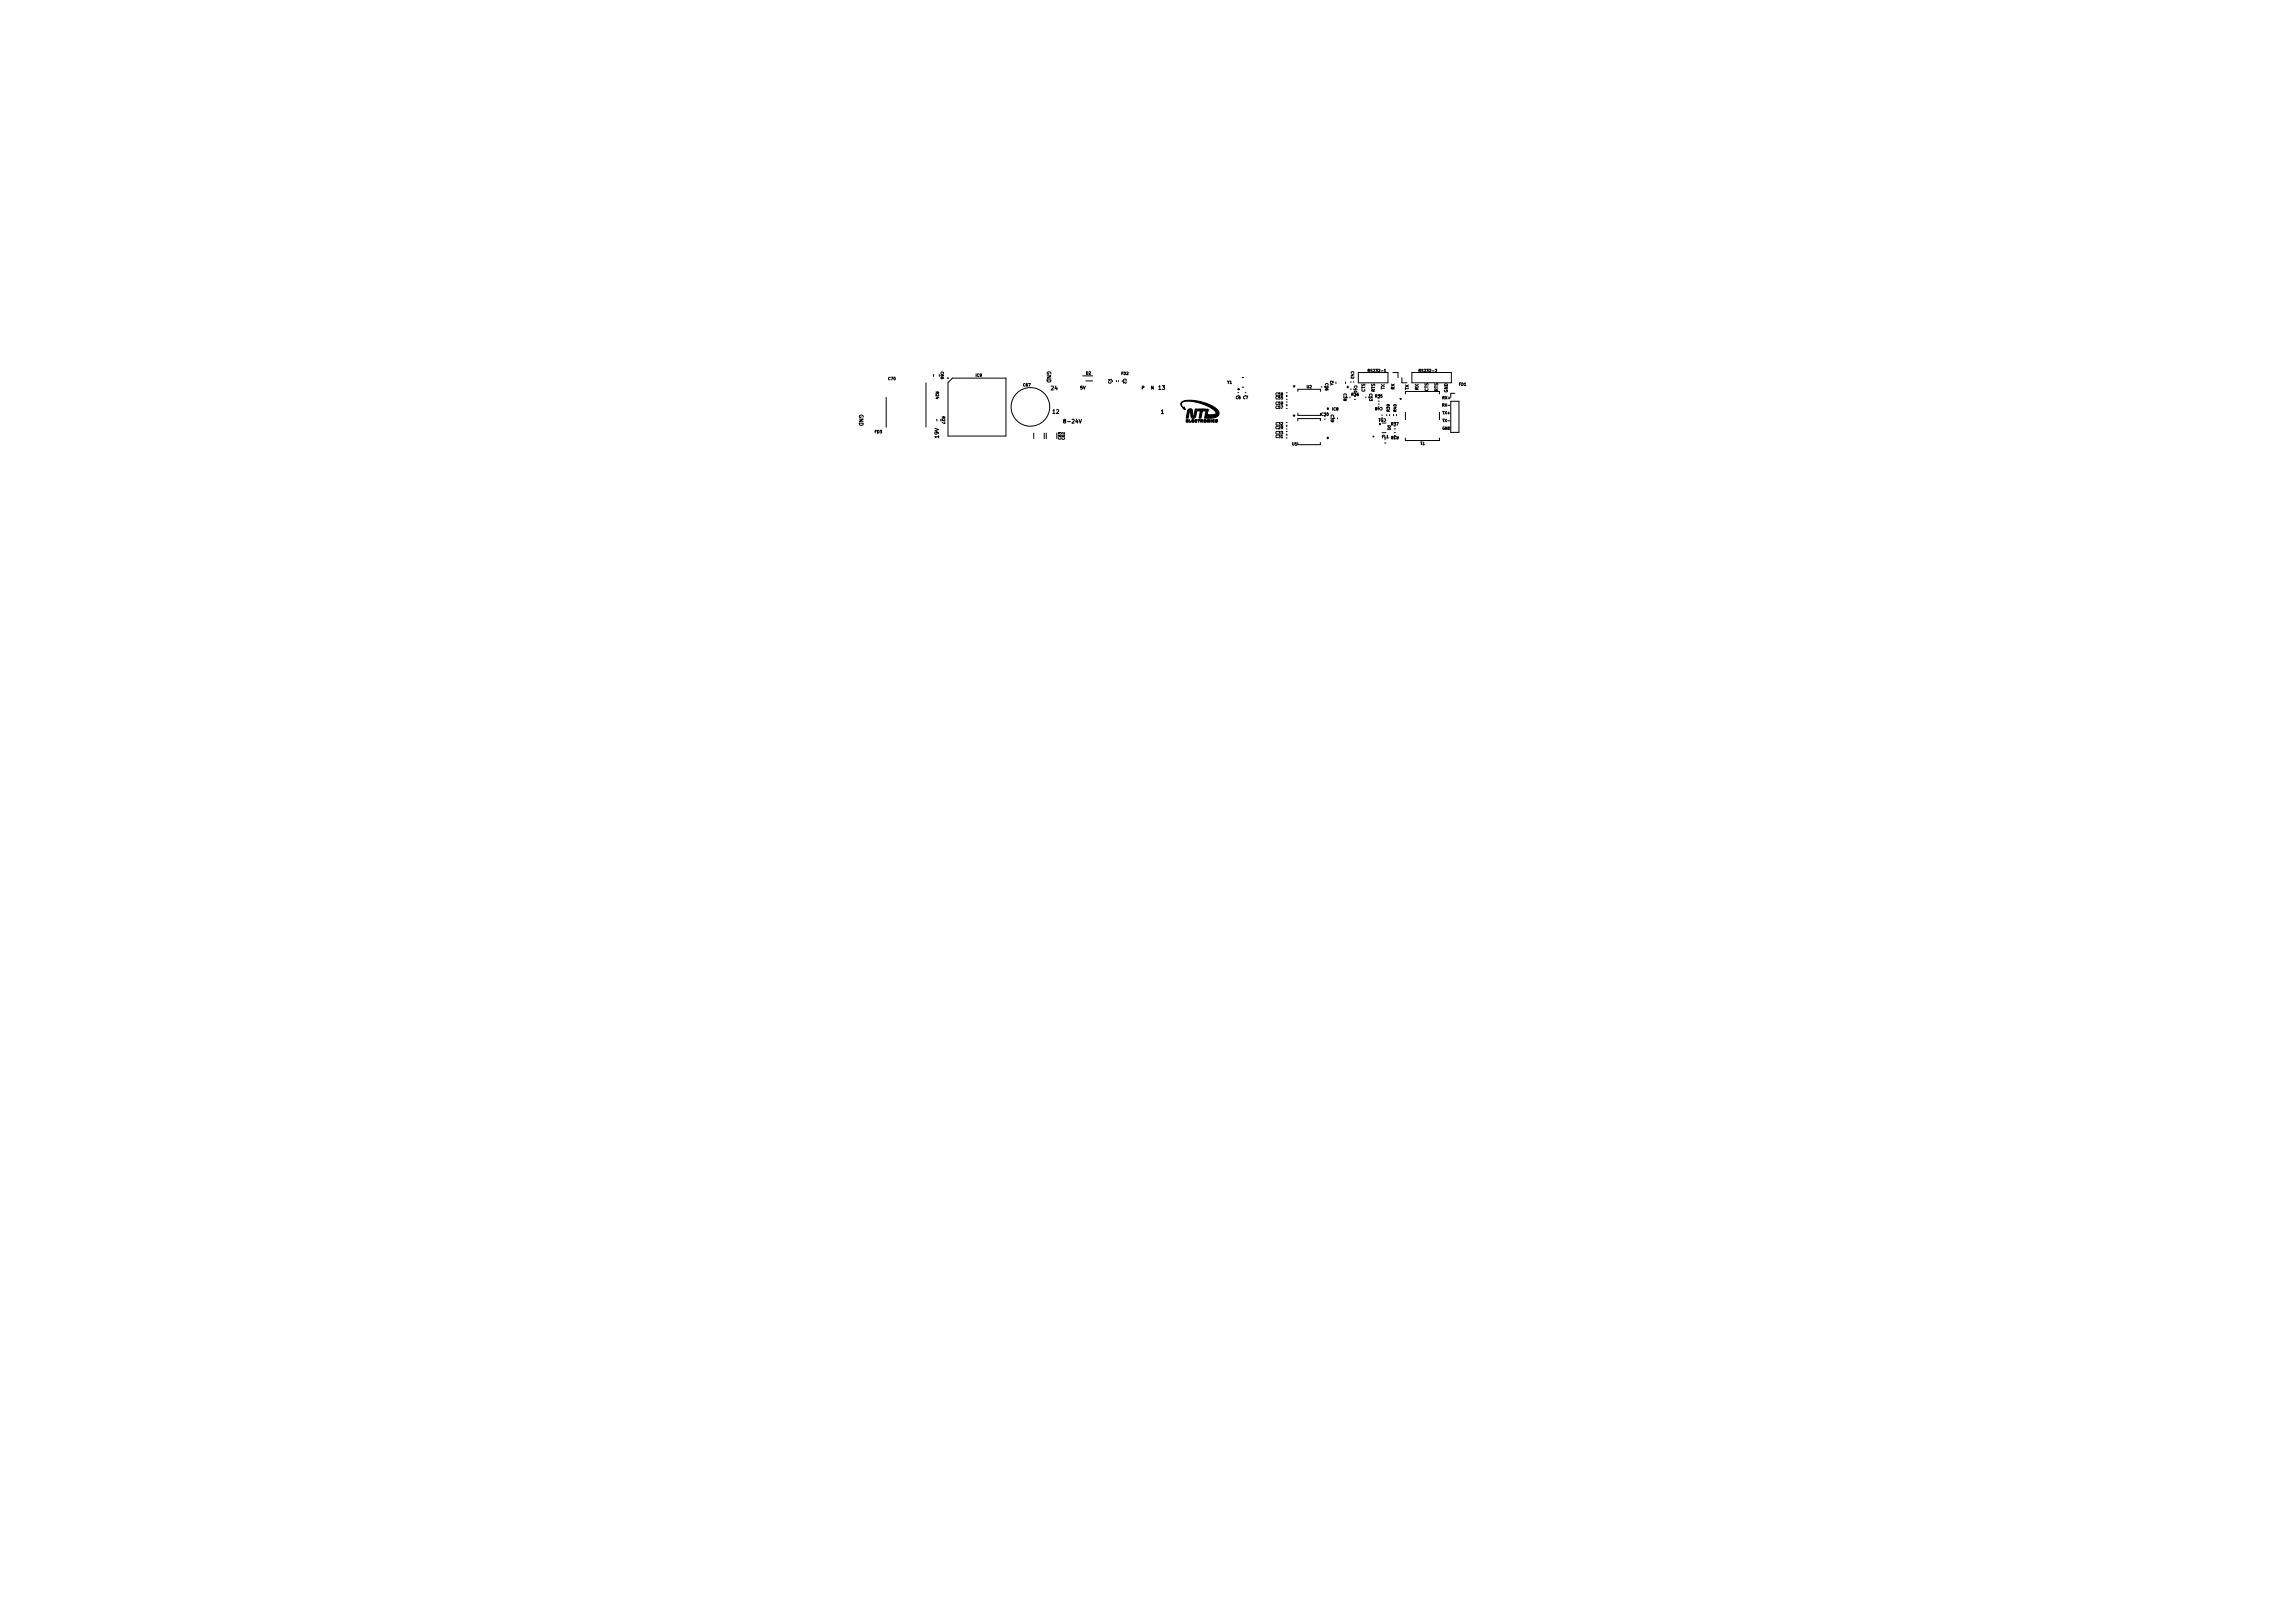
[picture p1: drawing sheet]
<svg xmlns="http://www.w3.org/2000/svg" width="594mm" height="420mm" viewBox="0 0 594 420" stroke-linecap="round" stroke-linejoin="round" font-family="sans-serif">
<defs><g id="words">
<g font-size="1.4">
<text x="271" y="96" transform="rotate(90 271 96)">GND</text>
<text x="272.1" y="101">24</text>
<text x="299.9" y="100.9">13</text>
<text x="334.7" y="100.8">*</text>
<text x="222.4" y="107.2" transform="rotate(90 222.4 107.2)">GND</text>
<text x="272.5" y="107.1">12</text>
<text x="300.5" y="107.1">1</text>
<text x="243" y="113.4" transform="rotate(-90 243 113.4)">19V</text>
<text x="275.7" y="109.6">8-24V</text>
<text x="334.7" y="108.4">*</text>
</g>
<g font-size="1.1">
<text x="279.6" y="100.8">5V</text>
<text x="295.5" y="100.8">P</text>
<text x="297.9" y="100.8">N</text>
<text x="353.3" y="101.5" transform="rotate(-90 353.3 101.5)">CTS</text>
<text x="355.9" y="101.5" transform="rotate(-90 355.9 101.5)">RTS</text>
<text x="358.4" y="100.8" transform="rotate(-90 358.4 100.8)">TX</text>
<text x="361" y="100.9" transform="rotate(-90 361 100.9)">RX</text>
<text x="364.6" y="100.9" transform="rotate(-90 364.6 100.9)">TX</text>
<text x="367.2" y="101" transform="rotate(-90 367.2 101)">RX</text>
<text x="369.7" y="101.3" transform="rotate(-90 369.7 101.3)">CTS</text>
<text x="372.2" y="101.3" transform="rotate(-90 372.2 101.3)">RTS</text>
<text x="374.7" y="101.6" transform="rotate(-90 374.7 101.6)">GND</text>
</g>
<g font-size="1">
<text x="230" y="98.4">C70</text>
<text x="242.2" y="101.4" transform="rotate(90 242.2 101.4)">R24</text>
<text x="243.5" y="96.3" transform="rotate(90 243.5 96.3)">C66</text>
<text x="252.6" y="97.5">IC9</text>
<text x="264.9" y="100">C67</text>
<text x="281.1" y="97">D2</text>
<text x="287.7" y="99.3" transform="rotate(-90 287.7 99.3)">C1</text>
<text x="290.3" y="97">FD2</text>
<text x="290.8" y="98" transform="rotate(90 290.8 98)">C2</text>
<text x="317.7" y="99.3">Y1</text>
<text x="338.3" y="100.5">U2</text>
<text x="343.1" y="99.3" transform="rotate(90 343.1 99.3)">C56</text>
<text x="345.1" y="99.7" transform="rotate(-90 345.1 99.7)">Y2</text>
<text x="347.8" y="101.9" transform="rotate(90 347.8 101.9)">C38</text>
<text x="349.7" y="96.2" transform="rotate(90 349.7 96.2)">C42</text>
<text x="350.5" y="99.9" transform="rotate(90 350.5 99.9)">C41</text>
<text x="354.5" y="102" transform="rotate(90 354.5 102)">C53</text>
<text x="354.5" y="96.3">RS232-1</text>
<text x="367.7" y="96.3">RS232-2</text>
<text x="377.7" y="99.8">FD1</text>
<text x="243.8" y="107.9" transform="rotate(90 243.8 107.9)">R27</text>
<text x="319.9" y="103.3">C6 C7</text>
<text x="330.3" y="105.8">C57</text>
<text x="330.3" y="104.8">C59</text>
<text x="330.3" y="102.4">C58</text>
<text x="330.3" y="103.4">C55</text>
<text x="342.1" y="107.6">C30</text>
<text x="344.5" y="107.4" transform="rotate(90 344.5 107.4)">C39</text>
<text x="344.9" y="106.3">IC8</text>
<text x="349.9" y="102.5">R36</text>
<text x="356" y="102.9">R35</text>
<text x="357.8" y="105.4" transform="rotate(180 357.8 105.4)">C48</text>
<text x="359.7" y="106.5" transform="rotate(-90 359.7 106.5)">R39</text>
<text x="361.5" y="106.5" transform="rotate(-90 361.5 106.5)">R40</text>
<text x="373.5" y="103.3">RX+</text>
<text x="373.5" y="107.2">TX+</text>
<text x="373.5" y="105.2">RX-</text>
<text x="226.5" y="112.1">FD3</text>
<text x="274.7" y="113.7" transform="rotate(-90 274.7 113.7)">C63</text>
<text x="275.6" y="113.8" transform="rotate(-90 275.6 113.8)">C62</text>
<text x="330.3" y="111.1">C29</text>
<text x="330.3" y="112.4">C33</text>
<text x="330.3" y="110.1">C32</text>
<text x="330.3" y="113.4">C31</text>
<text x="357.7" y="113.4">FL1</text>
<text x="358.7" y="108.4" transform="rotate(180 358.7 108.4)">C51</text>
<text x="359.2" y="110.1" transform="rotate(90 359.2 110.1)">D1</text>
<text x="360.2" y="110.1">R37</text>
<text x="362" y="112.9" transform="rotate(180 362 112.9)">R38</text>
<text x="373.3" y="111.2">GND</text>
<text x="373.6" y="109.2">TX-</text>
<text x="334.5" y="115.3">U1</text>
<text x="368.8" y="114.4" transform="rotate(180 368.8 114.4)">T1</text>
</g>
</g></defs>
<g fill="#000" stroke="#000" stroke-width=".26">
<path d="M306.5 105.4l.3 .6-.6-.2 .3-.1zM307.1 108.7l.5-.1-.4 .2 .4 .1-.4 .1 .4 .3-.5-.1zM305.9 104.1l.9-.4 1.5-.1 3.7 .7 1.6 .7 1.2 .8 .7 .7v.8l-.3 .5-.7 .3-2.1 .2 .2-1h1.4l.8-.3-.3-.6-1.1-.8-2.9-1.3-2.9-.4-1.1 .1-.7 .3v.6l.6 .7-.7-.8zM307.8 108.6h.2v.5l.3 .2-.4-.1zM307.6 106l.5-.2 .5 .2 .3 1.8 .5-1.9h.5l-.3 1.8-.3 .4-.4 .2-.5-.2-.4-1.8-.4 2h-.5zM308.5 108.7l.5-.1-.4 .2 .4 .1-.4 .1 .4 .3-.5-.1zM309.3 108.7l.5-.1-.4 .2v.3l.4 .2-.5-.1zM310 108.6h.5l-.2 .2v.5zM310.1 105.9h2l-.1 .5h-.8l-.3 1.9h-.5l.3-1.9h-.7zM310.8 108.6l.5 .1 .1 .6-.4-.3 .1-.2h-.2v.5h-.1zM311.7 108.7h.5v.4l-.1-.3h-.3v.3h.4v.2l-.5-.1zM312.3 106.1l.3-.2 .2 .2-.1 .4-.4 .2-.2-.2z"/>
<path d="M312.1 106.9l.5-.1-.3 1.5h-.5zM312.5 108.7h.3l.2 .5v-.6h.2l-.1 .7-.2-.1-.2-.4-.1 .5h-.1zM313.4 108.6h.2v.7h-.2zM313.9 108.7l.4-.1-.3 .2v.3l.3 .2-.4-.1zM314.6 108.7l.5-.1-.4 .2 .4 .2v.2l-.5 .1 .4-.2-.4-.1zM343.6 113.2h.2v.4h-.2zM343.6 105.6h.2v.4h-.2z"/>
<circle cx="320.5" cy="100.8" r=".1"/>
<circle cx="320.7" cy="100.8" r=".1"/>
<circle cx="348.9" cy="100.1" r=".1"/>
<circle cx="348.9" cy="100.3" r=".1"/>
<circle cx="357.2" cy="109.9" r=".1"/>
<circle cx="357.2" cy="109.7" r=".1"/>
<circle cx="362.5" cy="103.2" r=".1"/>
<circle cx="362.6" cy="103.2" r=".1"/>
</g>
<g fill="none" stroke="#000" stroke-width=".26">
<path d="M239.7 99.1v11.5M241.7 96.9v.5M243.1 96.9v.5M246.5 97.9h13.9v15h-15v-13.9zM280.3 97.3h2.5M281.1 98.6h1.7M289 98.5v.3M289.5 98.5v.3M321.5 97.7h.4M345.8 98.9v.4M348.3 98.9v.4M349.7 98.8v.2"/>
<path d="M350.4 98.8v.2M351.6 96.4h7.7v2.7h-7.7zM354.1 95.9h.4v-.3h-.4v.7M358.3 95.8l.2-.2v.7M358.3 96.3h.4M360.6 96.4h1.3v1.4M362.9 97.8v1.3h1.3M365.5 96.4h10.2v2.7h-10.2zM367.3 96l.4-.1v-.2l-.4-.1v.7M371.5 95.7l.3-.1 .1 .2-.4 .5h.4M229.4 102.9v7.7M242.5 108.5v.5"/>
<path d="M267.6 112.1v1.4M270.3 112.1v1.4M270.8 112.1v1.4M273.6 112.1v1.4M279.3 108.5l.3 1 .4-1M320.4 101.7h.3M321.5 100.2h.4M322.3 101.7h.2M333 110.3h.2M333 111.1h.2M333 110.1h.2M333 109.4h.2"/>
<path d="M333 101.7h.2M333 102.4h.2M333 105h.2M333 105.7h.2M333 111.7h.2M333 112.4h.2M333 113.4h.2M333 112.6h.2M333 103.4h.2M333 102.7h.2M333 104.8h.2M333 104.1h.2"/>
<path d="M335.9 108.9v-.5h5.9v.5M335.9 114.6v.5h5.9v-.5M336 101.3v-.5h5.8v.5M336 107v.5h5.8M342.1 100v.2M342.8 108.5h.3M346.2 108.2v.2M349.4 102.8v.2M349.7 100.6v.3M350.6 103.4h.3M353.6 102.8v.2M356.7 103.9h.3"/>
<path d="M356.8 104.6h.2M357.6 107.5h.3M357.8 109.5h1M357.8 112h1M358.4 114.7h.3M359 107.3v.3M359.7 107.3v.3M360.7 107.3v.3M360.9 112h.3M360.9 111h.3M361.5 107.3v.3M362.5 103.2h.1"/>
<path d="M363.8 102v-.7h8.8v.7M363.8 113.4v.6h8.8v-.6M363.8 106.7v1.9M372.6 106.7v1.9M375.5 103.9h2.2v8h-2.2zM376.6 101.8h-1.1v1.1"/>
<circle cx="245.4" cy="97.9" r=".1"/>
<circle cx="266.7" cy="105.3" r="5"/>
<circle cx="320.6" cy="100.8" r=".1"/>
<circle cx="348.9" cy="100.2" r=".1"/>
<circle cx="355.5" cy="113" r=".12"/>
<circle cx="357.2" cy="109.8" r=".1"/>
</g>
<use href="#words"/>
</svg>
